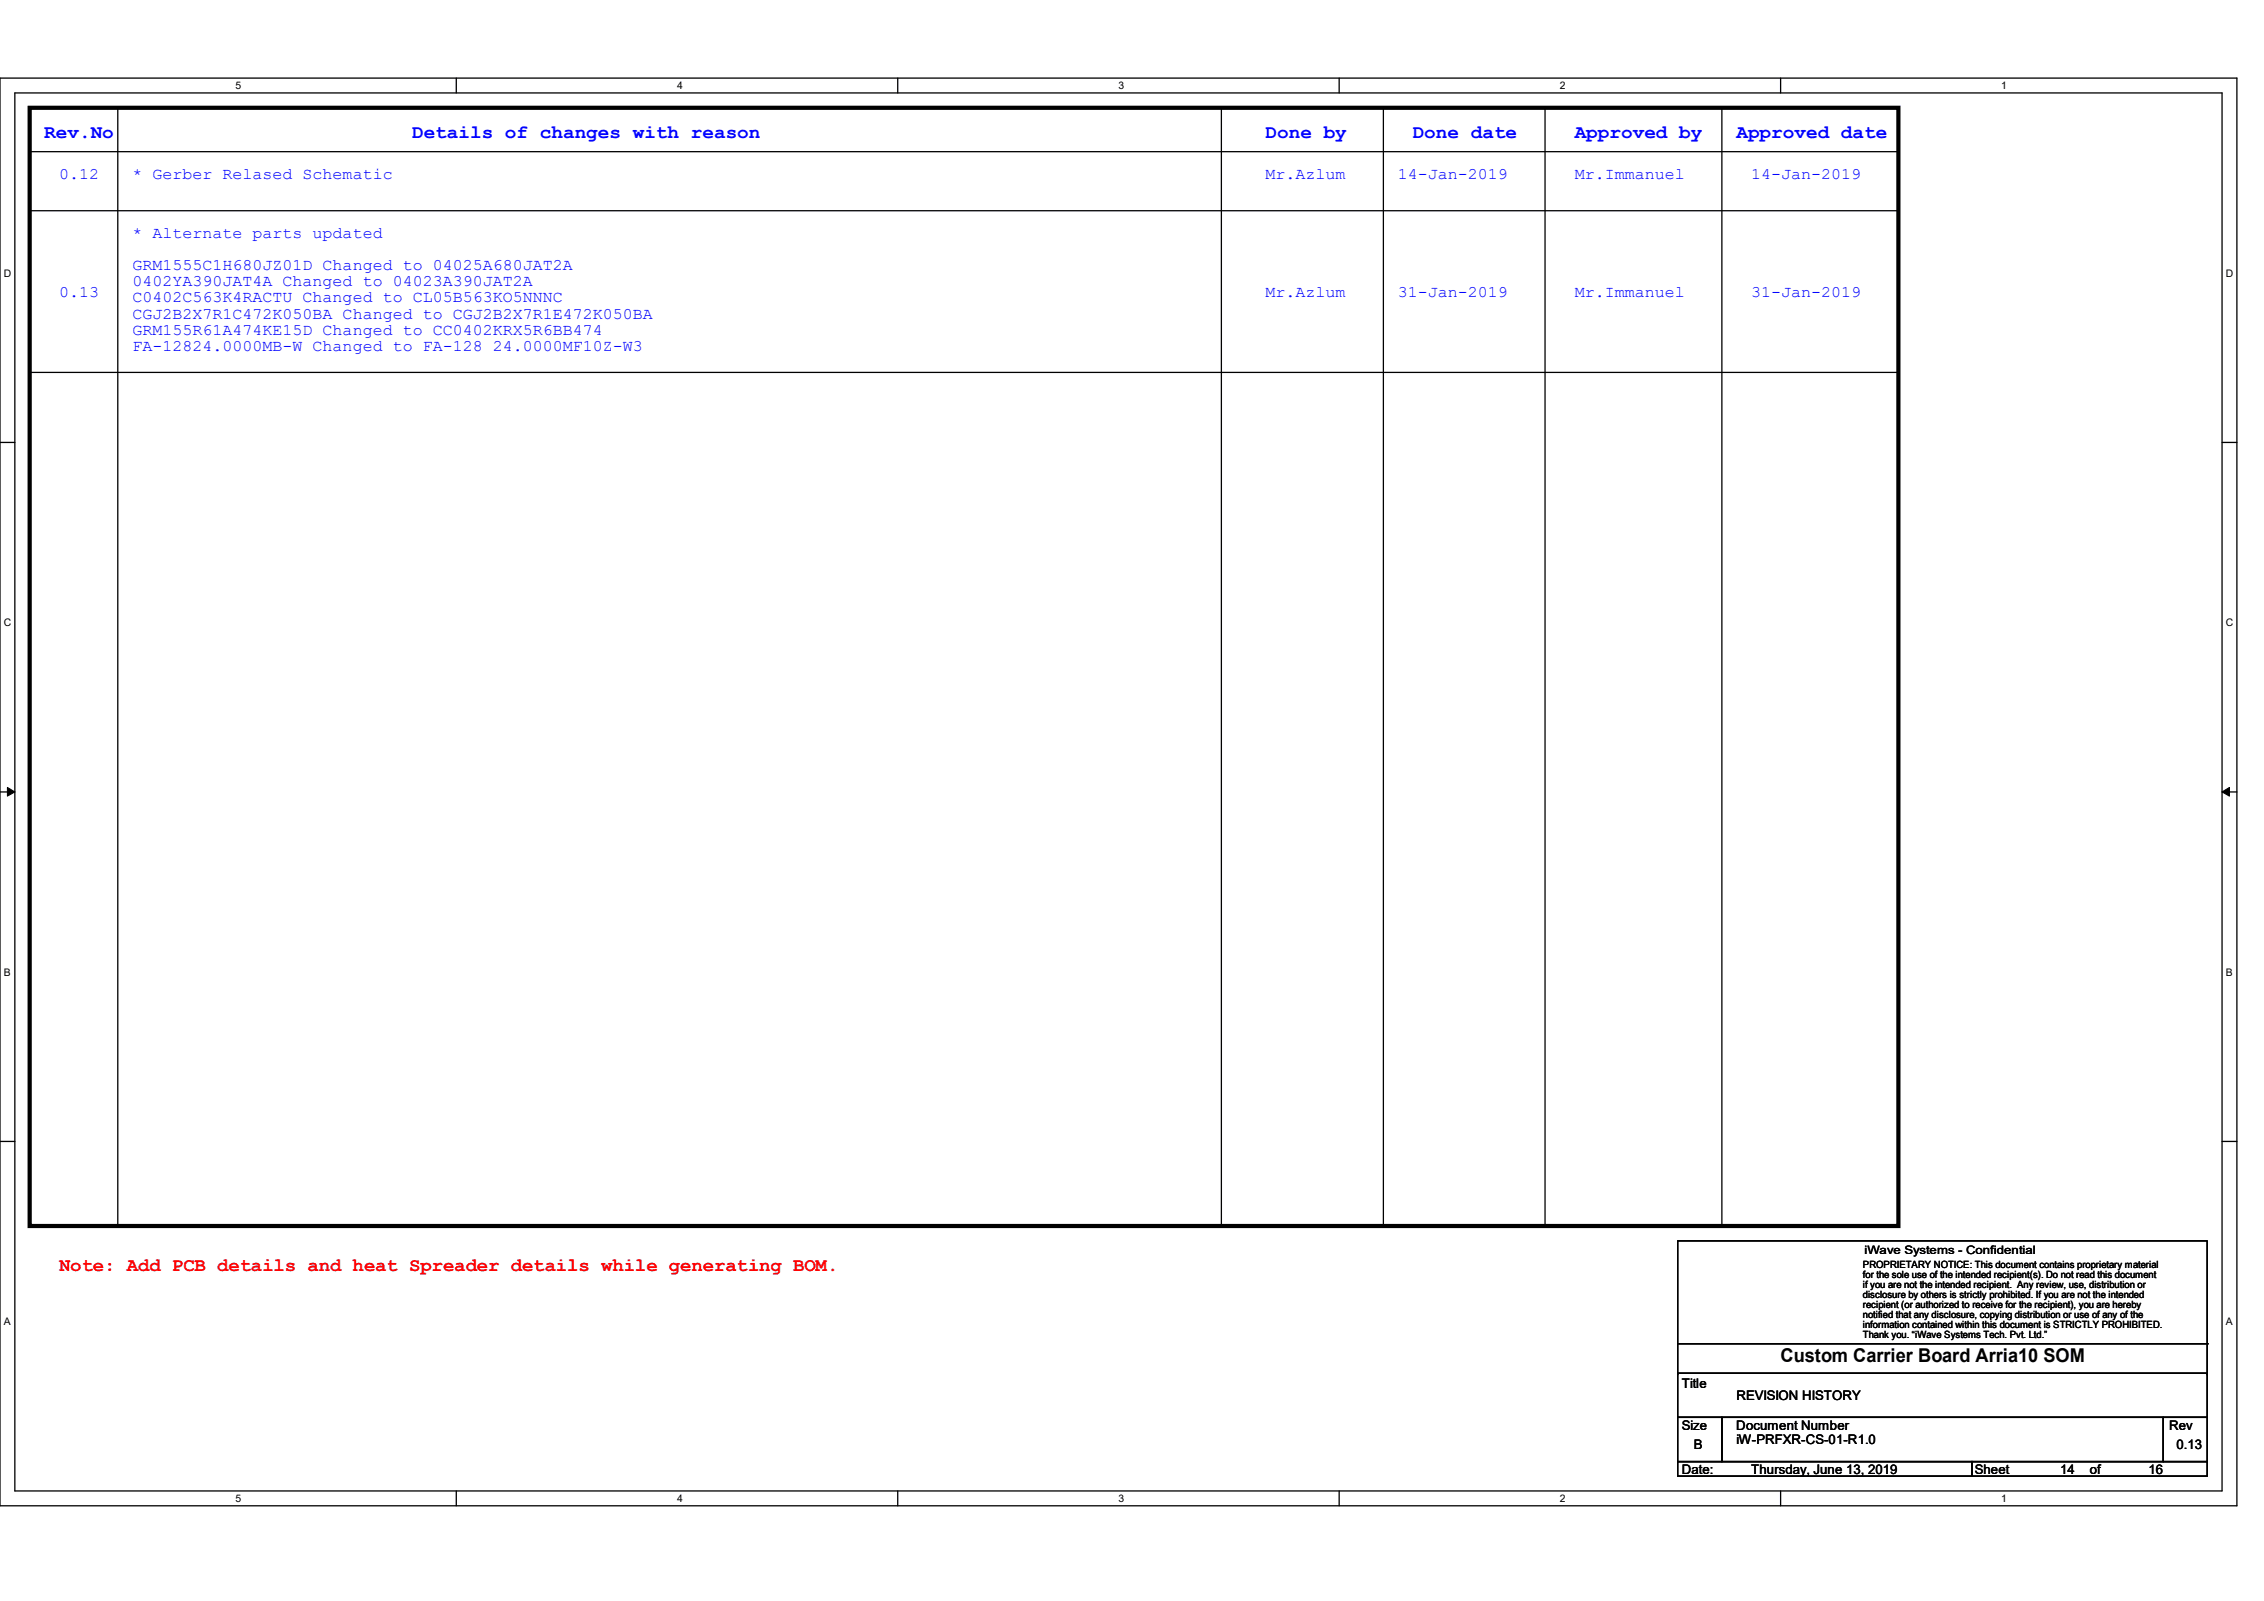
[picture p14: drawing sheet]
<svg xmlns="http://www.w3.org/2000/svg" width="297mm" height="210mm" viewBox="0 0 297 210" stroke-linecap="round" stroke-linejoin="round" font-family="sans-serif">
<defs><g id="words">
<g font-size="2.5" fill="#00f">
<text x="5.8" y="18.1">Rev.No</text>
<text x="54.1" y="18.1">Details of changes with reason</text>
<text x="166" y="18.1">Done by</text>
<text x="185.3" y="18.1">Done date</text>
<text x="206.6" y="18.1">Approved by</text>
<text x="227.8" y="18.1">Approved date</text>
</g>
<text font-size="2.5" fill="#f00" x="7.7" y="166.8">Note: Add PCB details and heat Spreader details while generating BOM.</text>
<text font-size="2.5" x="233.6" y="178.6">Custom Carrier Board Arria10 SOM</text>
<g font-size="2.1" fill="#00f">
<text x="7.7" y="23.5">0.12</text>
<text x="17.4" y="23.5">* Gerber Relased Schematic</text>
<text x="166" y="23.5">Mr.Azlum</text>
<text x="183.4" y="23.5">14-Jan-2019</text>
<text x="206.6" y="23.5">Mr.Immanuel</text>
<text x="229.7" y="23.5">14-Jan-2019</text>
<text x="17.4" y="31.2">* Alternate parts updated</text>
<text x="17.4" y="35.4">GRM1555C1H680JZ01D Changed to 04025A680JAT2A</text>
<text x="7.7" y="38.9">0.13</text>
<text x="17.4" y="37.6">0402YA390JAT4A Changed to 04023A390JAT2A</text>
<text x="17.4" y="39.7">C0402C563K4RACTU Changed to CL05B563KO5NNNC</text>
<text x="17.4" y="41.8">CGJ2B2X7R1C472K050BA Changed to CGJ2B2X7R1E472K050BA</text>
<text x="166" y="38.9">Mr.Azlum</text>
<text x="183.4" y="38.9">31-Jan-2019</text>
<text x="206.6" y="38.9">Mr.Immanuel</text>
<text x="229.7" y="38.9">31-Jan-2019</text>
<text x="17.4" y="43.9">GRM155R61A474KE15D Changed to CC0402KRX5R6BB474</text>
<text x="17.4" y="46">FA-12824.0000MB-W Changed to FA-128 24.0000MF10Z-W3</text>
</g>
<g font-size="1.7">
<text x="220.6" y="182.1">Title</text>
<text x="227.8" y="183.7">REVISION HISTORY</text>
<text x="220.6" y="187.5">Size</text>
<text x="222.2" y="190">B</text>
<text x="227.8" y="187.5">Document Number</text>
<text x="227.8" y="189.5">iW-PRFXR-CS-01-R1.0</text>
<text x="284.6" y="187.5">Rev</text>
<text x="285.5" y="190">0.13</text>
<text x="220.6" y="193.3">Date:</text>
<text x="229.7" y="193.3">Thursday, June 13, 2019</text>
<text x="259.1" y="193.3">Sheet</text>
<text x="270.2" y="193.3">14</text>
<text x="274.1" y="193.3">of</text>
<text x="281.8" y="193.3">16</text>
</g>
<text font-size="1.5" x="244.6" y="164.5">iWave Systems - Confidential</text>
<g font-size="1.4">
<text x="30.9" y="11.7">5</text>
<text x="88.8" y="11.7">4</text>
<text x="146.7" y="11.7">3</text>
<text x="204.6" y="11.7">2</text>
<text x="262.6" y="11.7">1</text>
<text x=".5" y="36.3">D</text>
<text x="292" y="36.3">D</text>
<text x=".5" y="82.2">C</text>
<text x="292" y="82.2">C</text>
<text x=".5" y="128">B</text>
<text x="292" y="128">B</text>
<text x=".5" y="173.9">A</text>
<text x="292" y="173.9">A</text>
<text x="30.9" y="197">5</text>
<text x="88.8" y="197">4</text>
<text x="146.7" y="197">3</text>
<text x="204.6" y="197">2</text>
<text x="262.6" y="197">1</text>
</g>
<g font-size="1.3">
<text x="244.4" y="166.3">PROPRIETARY NOTICE: This document contains proprietary material</text>
<text x="244.4" y="167.6">for the sole use of the intended recipient(s). Do not read this document</text>
<text x="244.4" y="169">if you are not the intended recipient. Any review, use, distribution or</text>
<text x="244.4" y="170.3">disclosure by others is strictly prohibited. If you are not the intended</text>
<text x="244.4" y="171.6">recipient (or authorized to receive for the recipient), you are hereby</text>
<text x="244.4" y="172.9">notified that any disclosure, copying distribution or use of any of the</text>
<text x="244.4" y="174.2">information contained within this document is STRICTLY PROHIBITED.</text>
<text x="244.4" y="175.5">Thank you. “iWave Systems Tech. Pvt. Ltd.”</text>
</g>
</g></defs>
<path d="M0 10.2h293.5v187.3h-293.5zM1.9 12.2h289.6v183.4h-289.6z" fill="none" stroke="#000" stroke-width=".17"/>
<g fill="#fff">
<path d="M30.9 10.5h.8v1.5h-.8z"/>
<path d="M30.9 195.8h.8v1.5h-.8z"/>
</g>
<path d="M59.9 10.2v2M59.9 195.6v1.9" fill="none" stroke="#000" stroke-width=".17"/>
<g fill="#fff">
<path d="M88.8 10.5h.8v1.5h-.8z"/>
<path d="M88.8 195.8h.8v1.5h-.8z"/>
</g>
<path d="M117.8 10.2v2M117.8 195.6v1.9" fill="none" stroke="#000" stroke-width=".17"/>
<g fill="#fff">
<path d="M146.7 10.5h.8v1.5h-.8z"/>
<path d="M146.7 195.8h.8v1.5h-.8z"/>
</g>
<path d="M175.7 10.2v2M175.7 195.6v1.9" fill="none" stroke="#000" stroke-width=".17"/>
<g fill="#fff">
<path d="M204.6 10.5h.8v1.5h-.8z"/>
<path d="M204.6 195.8h.8v1.5h-.8z"/>
</g>
<path d="M233.6 10.2v2M233.6 195.6v1.9" fill="none" stroke="#000" stroke-width=".17"/>
<g fill="#fff">
<path d="M262.6 10.5h.7v1.5h-.7z"/>
<path d="M262.6 195.8h.7v1.5h-.7z"/>
<path d="M.5 35.1h1v1.5h-1z"/>
<path d="M292 35.1h1v1.5h-1z"/>
<path d="M.5 80.9h1v1.6h-1z"/>
<path d="M292 80.9h1v1.6h-1z"/>
</g>
<path d="M0 58h1.9M291.5 58h2" fill="none" stroke="#000" stroke-width=".17"/>
<g fill="#fff">
<path d="M.5 126.8h.9v1.5h-.9z"/>
<path d="M292 126.8h.9v1.5h-.9z"/>
</g>
<path d="M0 103.9h1.9M291.5 103.9h2" fill="none" stroke="#000" stroke-width=".17"/>
<path d="M1 103.3l.9 .6-.9 .5zM291.5 103.9l1-.6v1.1z" fill="#000" stroke="#000" stroke-width=".13"/>
<g fill="#fff">
<path d="M.5 172.6h.9v1.6h-.9z"/>
<path d="M292 172.6h.9v1.6h-.9z"/>
</g>
<g fill="none" stroke="#000" stroke-width=".17">
<path d="M3.9 19.9h245.1M15.5 14.1v146.7M160.2 14.1v146.7M181.5 14.1v146.7M202.7 14.1v146.7M225.9 14.1v146.7M249 19.9h.1M3.9 27.6h245.1M249 27.6h.1M3.9 48.9h245.1M249 48.9h.1M0 149.7h1.9"/>
<path d="M291.5 149.7h2M15.5 160.8h.1M160.2 160.8h.1M181.5 160.8h.1M202.7 160.8h.1M220.1 176.3h69.5M225.9 160.8h.1M289.6 176.3h.1M220.1 180.1h69.5v5.8h-69.5zM220.1 185.9h5.8v5.8h-5.8zM220.1 191.7h38.6v1.9h-38.6zM220.1 180.3v-17.5h69.5v17.5"/>
<path d="M225.9 185.9h57.9v5.8h-57.9zM258.7 191.7h30.9v1.9h-30.9zM283.8 185.9h5.8v5.8h-5.8z"/>
</g>
<path d="M3.9 14.1h245.1v146.7h-245.1z" fill="none" stroke="#000" stroke-width=".55"/>
<use href="#words"/>
</svg>
